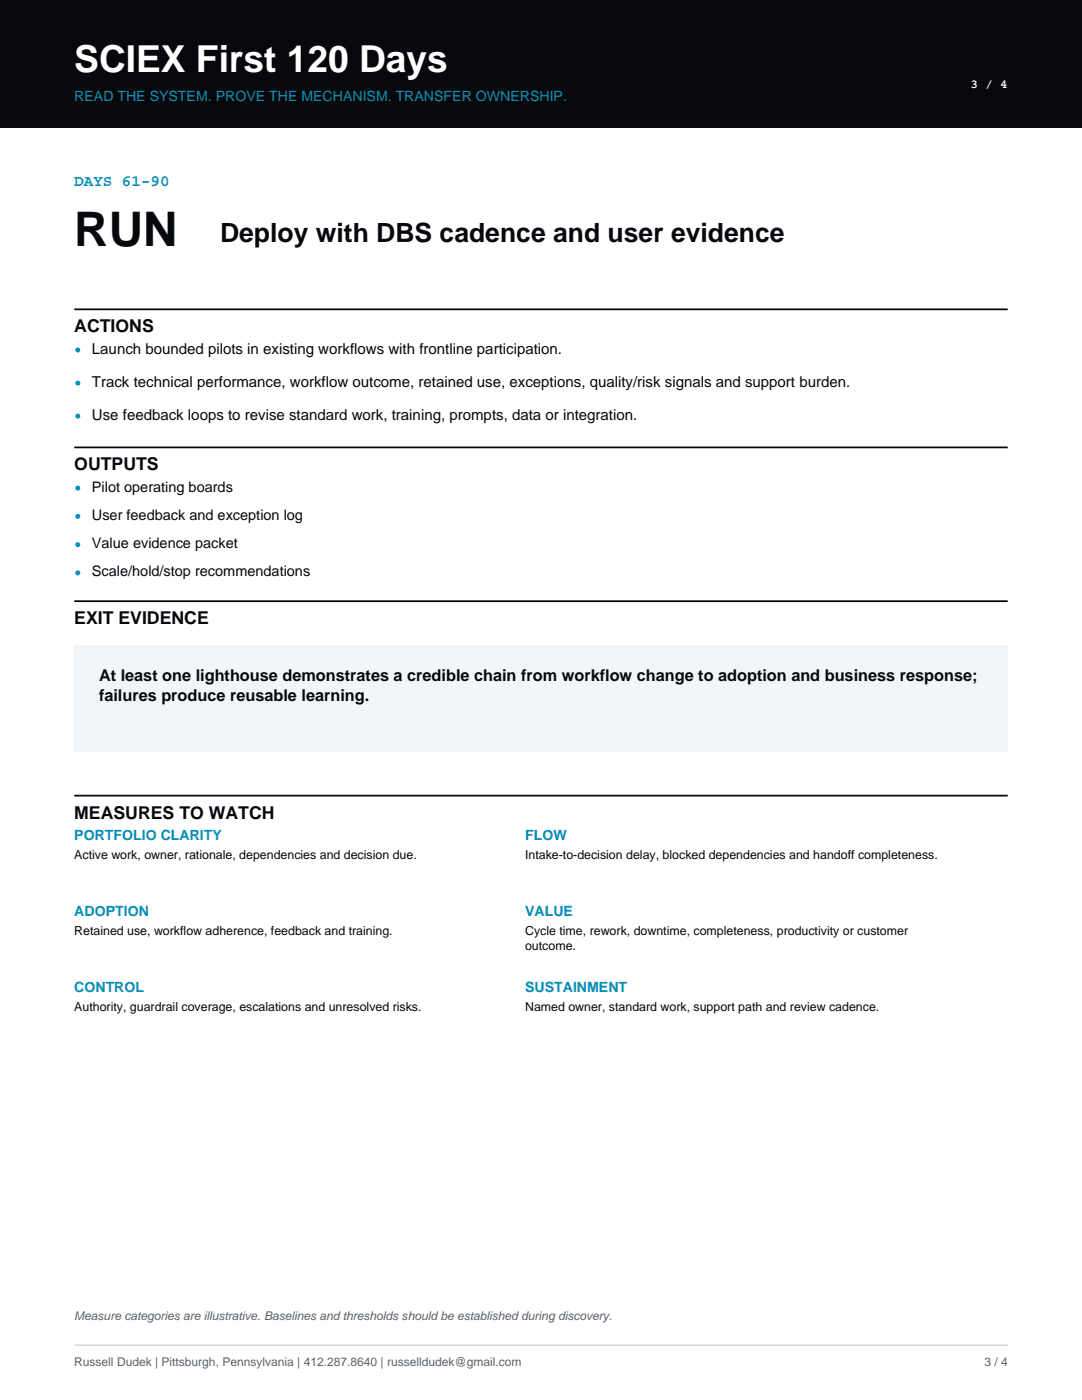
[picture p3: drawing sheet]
<svg xmlns="http://www.w3.org/2000/svg" width="216mm" height="279mm" viewBox="0 0 216 279" stroke-linecap="round" stroke-linejoin="round" font-family="sans-serif">
<defs><g id="words">
<text font-size="9.5" fill="#06080b" x="14.8" y="49">RUN</text>
<text font-size="7.4" fill="#fff" x="14.8" y="14.5">SCIEX First 120 Days</text>
<text font-size="5.3" fill="#06080b" x="43.9" y="48.3">Deploy with DBS cadence and user evidence</text>
<g font-size="3.5" fill="#06080b">
<text x="14.8" y="66.3">ACTIONS</text>
<text x="14.8" y="93.9">OUTPUTS</text>
<text x="14.8" y="124.6">EXIT EVIDENCE</text>
<text x="14.8" y="163.4">MEASURES TO WATCH</text>
</g>
<text font-size="3.2" fill="#008fb8" x="14.8" y="37">DAYS 61-90</text>
<g font-size="3.2" fill="#06080b">
<text x="19.8" y="135.9">At least one lighthouse demonstrates a credible chain from workflow change to adoption and business response;</text>
<text x="19.8" y="139.9">failures produce reusable learning.</text>
</g>
<g font-size="3" fill="#06080b">
<text x="18.3" y="70.6">Launch bounded pilots in existing workflows with frontline participation.</text>
<text x="18.3" y="77.2">Track technical performance, workflow outcome, retained use, exceptions, quality/risk signals and support burden.</text>
<text x="18.3" y="83.7">Use feedback loops to revise standard work, training, prompts, data or integration.</text>
</g>
<g font-size="2.9" fill="#06080b">
<text x="18.3" y="98.1">Pilot operating boards</text>
<text x="18.3" y="103.8">User feedback and exception log</text>
<text x="18.3" y="109.4">Value evidence packet</text>
<text x="18.3" y="115">Scale/hold/stop recommendations</text>
</g>
<g font-size="2.8" fill="#008fb8">
<text x="14.8" y="20.1">READ THE SYSTEM. PROVE THE MECHANISM. TRANSFER OWNERSHIP.</text>
<text x="14.8" y="167.6">PORTFOLIO CLARITY</text>
<text x="104.8" y="167.6">FLOW</text>
<text x="14.8" y="182.8">ADOPTION</text>
<text x="104.8" y="182.8">VALUE</text>
<text x="14.8" y="197.9">CONTROL</text>
<text x="104.8" y="197.9">SUSTAINMENT</text>
</g>
<text font-size="2.5" fill="#fff" x="193.7" y="17.6">3 / 4</text>
<g font-size="2.5" fill="#06080b">
<text x="14.8" y="171.5">Active work, owner, rationale, dependencies and decision due.</text>
<text x="104.8" y="171.5">Intake-to-decision delay, blocked dependencies and handoff completeness.</text>
<text x="14.8" y="186.7">Retained use, workflow adherence, feedback and training.</text>
<text x="104.8" y="186.7">Cycle time, rework, downtime, completeness, productivity or customer</text>
<text x="104.8" y="189.7">outcome.</text>
<text x="14.8" y="201.8">Authority, guardrail coverage, escalations and unresolved risks.</text>
<text x="104.8" y="201.8">Named owner, standard work, support path and review cadence.</text>
</g>
<g font-size="2.4" fill="#58636c">
<text x="14.8" y="263.5">Measure categories are illustrative. Baselines and thresholds should be established during discovery.</text>
<text x="14.8" y="272.7">Russell Dudek | Pittsburgh, Pennsylvania | 412.287.8640 | russelldudek@gmail.com</text>
<text x="196.4" y="272.7">3 / 4</text>
</g>
</g></defs>
<path d="M0 0h215.9v25.4h-215.9z" fill-rule="evenodd" fill="#06080b"/>
<path d="M14.8 61.7h186.3" fill="none" stroke="#06080b" stroke-width=".35"/>
<g fill="#008fb8">
<circle cx="15.5" cy="69.9" r=".49"/>
<circle cx="15.5" cy="76.4" r=".49"/>
<circle cx="15.5" cy="83" r=".49"/>
</g>
<path d="M14.8 89.3h186.3" fill="none" stroke="#06080b" stroke-width=".35"/>
<g fill="#008fb8">
<circle cx="15.5" cy="97.4" r=".49"/>
<circle cx="15.5" cy="103" r=".49"/>
<circle cx="15.5" cy="108.7" r=".49"/>
<circle cx="15.5" cy="114.3" r=".49"/>
</g>
<path d="M14.8 120h186.3" fill="none" stroke="#06080b" stroke-width=".35"/>
<path d="M14.8 128.8h186.3v21.2h-186.3z" fill-rule="evenodd" fill="#f3f6f8"/>
<path d="M14.8 158.8h186.3" fill="none" stroke="#06080b" stroke-width=".35"/>
<path d="M14.8 268.5h186.3" fill="none" stroke="#d7dde2" stroke-width=".35"/>
<use href="#words"/>
</svg>
